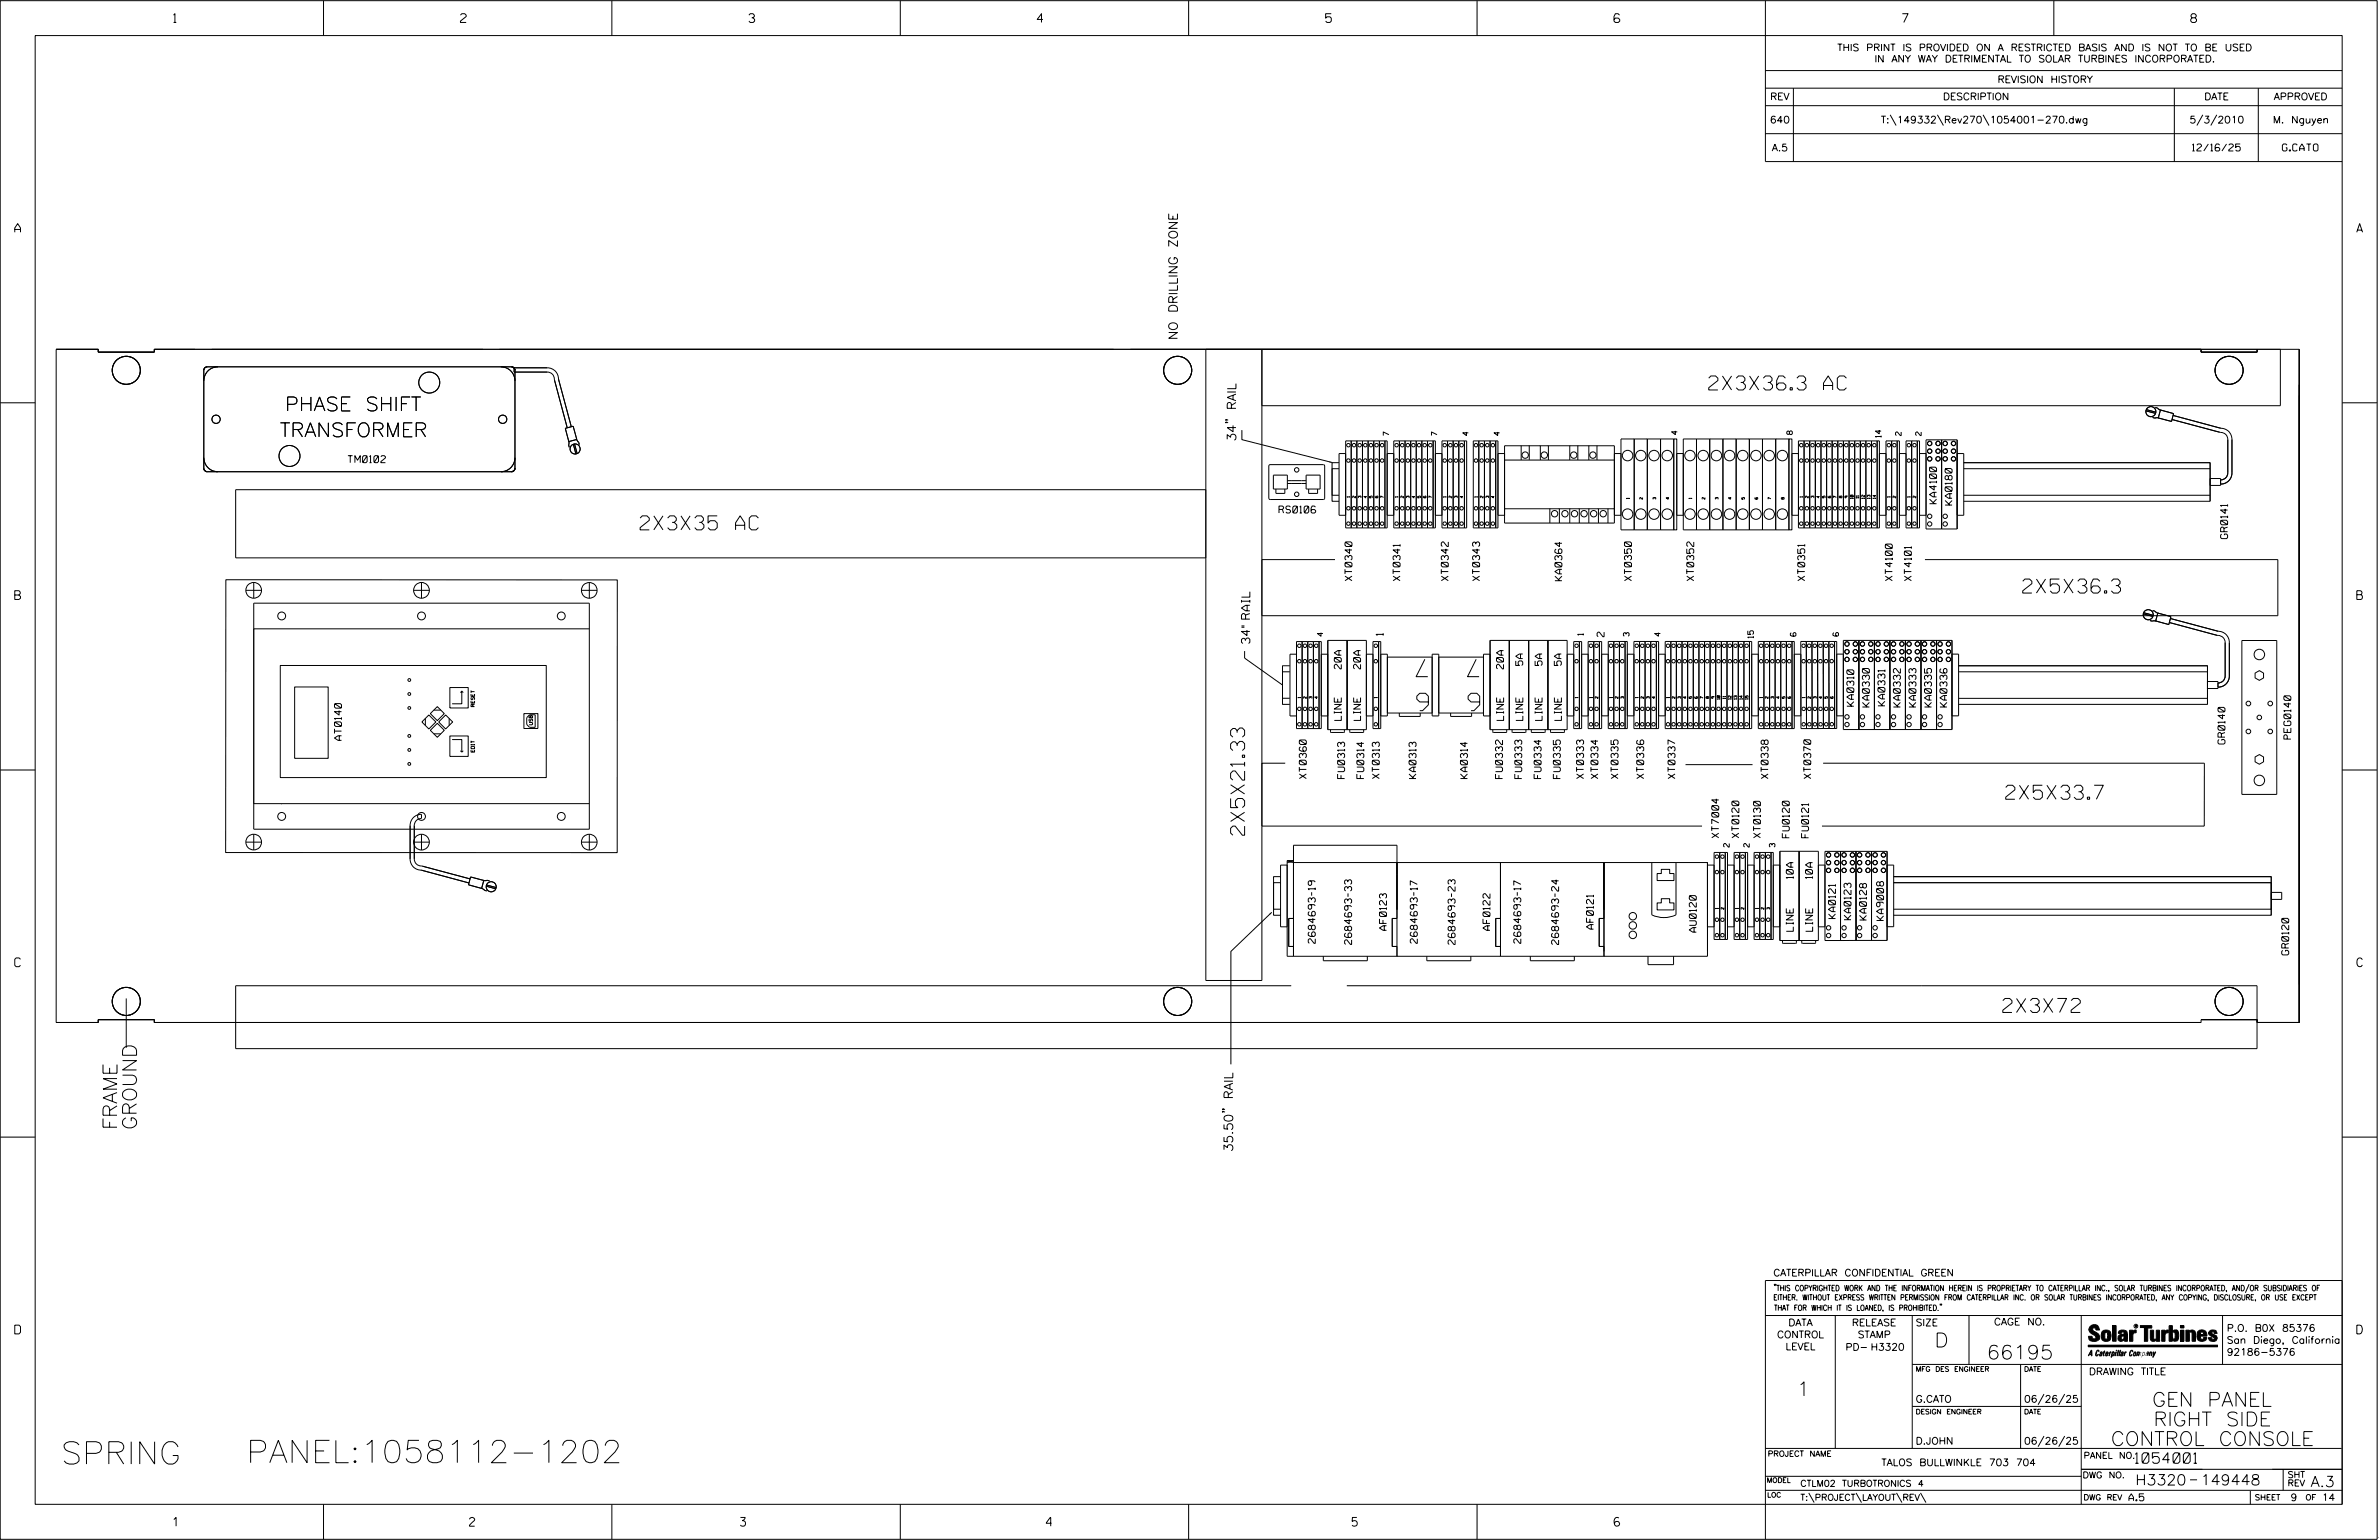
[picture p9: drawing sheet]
<svg xmlns="http://www.w3.org/2000/svg" width="864mm" height="559mm" viewBox="0 0 864 559" stroke-linecap="round" stroke-linejoin="round" font-family="sans-serif">
<defs><g id="words">
<g font-size="8.1">
<text x="22.1" y="531.2">SPRING</text>
<text x="89.4" y="530.8">PANEL:1058112-1202</text>
</g>
<g font-size="6.3">
<text x="518.3" y="239.2" transform="rotate(-180 518.3 239.2)">7</text>
<text x="536.9" y="239.2" transform="rotate(-180 536.9 239.2)">7</text>
<text x="518.5" y="251.6" transform="rotate(-180 518.5 251.6)">6</text>
<text x="537.2" y="251.6" transform="rotate(-180 537.2 251.6)">6</text>
</g>
<g font-size="5.1">
<text x="620.3" y="141.5">2X3X36.3 AC</text>
<text x="103.4" y="149.1">PHASE SHIFT</text>
<text x="101.6" y="158.5">TRANSFORMER</text>
<text x="232.4" y="192.3">2X3X35 AC</text>
<text x="734.3" y="215.2">2X5X36.3</text>
<text x="728.1" y="290">2X5X33.7</text>
<text x="451.8" y="303.1" transform="rotate(-90 451.8 303.1)">2X5X21.33</text>
<text x="727" y="367.4">2X3X72</text>
<text x="42.5" y="410" transform="rotate(-90 42.5 410)">FRAME</text>
<text x="49.6" y="410" transform="rotate(-90 49.6 410)">GROUND</text>
<text x="702.3" y="488.8">D</text>
<text x="721.2" y="493.2">66195</text>
<text x="652.2" y="506.5">1</text>
<text x="781.2" y="510.3">GEN PANEL</text>
<text x="781.7" y="517.4">RIGHT SIDE</text>
<text x="766.3" y="524.5">CONTROL CONSOLE</text>
</g>
<g font-size="3.8">
<text x="775.1" y="531">1054001</text>
<text x="775.2" y="538.9">H3320</text>
<text x="798.8" y="538.9">149448</text>
<text x="838.8" y="539.5">A.3</text>
</g>
<g font-size="3.2">
<text x="63" y="8.2">1</text>
<text x="167.2" y="8.2">2</text>
<text x="271.8" y="8.2">3</text>
<text x="376.5" y="8.2">4</text>
<text x="481.2" y="8.2">5</text>
<text x="690.6" y="8.2">7</text>
<text x="795.3" y="8.2">8</text>
<text x="5.4" y="84.3">A</text>
<text x="855.5" y="84.3">A</text>
<text x="427.4" y="123.4" transform="rotate(-90 427.4 123.4)">NO DRILLING ZONE</text>
<text x="448.7" y="160.1" transform="rotate(-90 448.7 160.1)">34&quot; RAIL</text>
<text x="5.4" y="217.5">B</text>
<text x="855.6" y="217.5">B</text>
<text x="5.4" y="350.8">C</text>
<text x="855.6" y="350.8">C</text>
<text x="447.5" y="418" transform="rotate(-90 447.5 418)">35.50&quot; RAIL</text>
<text x="5.4" y="484">D</text>
<text x="855.6" y="484">D</text>
<text x="62.8" y="553.8">1</text>
<text x="170.4" y="553.8">2</text>
<text x="268.8" y="553.8">3</text>
<text x="379.8" y="553.8">4</text>
<text x="490.8" y="553.8">5</text>
<text x="585.9" y="553.8">6</text>
</g>
<text font-size="3" x="453.7" y="233.5" transform="rotate(-90 453.7 233.5)">34&quot; RAIL</text>
<g font-size="2.5">
<text x="666.9" y="18.5">THIS PRINT IS PROVIDED ON A RESTRICTED BASIS AND IS NOT TO BE USED</text>
<text x="680.5" y="22.6">IN ANY WAY DETRIMENTAL TO SOLAR TURBINES INCORPORATED.</text>
<text x="725.1" y="30">REVISION HISTORY</text>
<text x="642.6" y="36.3">REV</text>
<text x="705.3" y="36.3">DESCRIPTION</text>
<text x="800.2" y="36.3">DATE</text>
<text x="825.4" y="36.3">APPROVED</text>
<text x="642.5" y="44.7">640</text>
<text x="682.8" y="44.7">T:\149332\Rev270\1054001-270.dwg</text>
<text x="794.8" y="44.7">5/3/2010</text>
<text x="825.1" y="44.7">M. Nguyen</text>
<text x="643.2" y="54.8">A.5</text>
<text x="795.9" y="54.8">12/16/25</text>
<text x="828.5" y="54.8">G.CATO</text>
<text x="126.3" y="167.9">TM0102</text>
<text x="703" y="182.8" transform="rotate(-90 703 182.8)">KA4100</text>
<text x="708.6" y="183.3" transform="rotate(-90 708.6 183.3)">KA0180</text>
<text x="464.3" y="186.2">RS0106</text>
<text x="808.6" y="195.4" transform="rotate(-90 808.6 195.4)">GR0141</text>
<text x="490.8" y="210.7" transform="rotate(-90 490.8 210.7)">XT0340</text>
<text x="508.3" y="210.7" transform="rotate(-90 508.3 210.7)">XT0341</text>
<text x="525.7" y="210.7" transform="rotate(-90 525.7 210.7)">XT0342</text>
<text x="537.1" y="210.7" transform="rotate(-90 537.1 210.7)">XT0343</text>
<text x="567" y="210.7" transform="rotate(-90 567 210.7)">KA0364</text>
<text x="592.2" y="210.7" transform="rotate(-90 592.2 210.7)">XT0350</text>
<text x="614.9" y="210.7" transform="rotate(-90 614.9 210.7)">XT0352</text>
<text x="655.2" y="210.7" transform="rotate(-90 655.2 210.7)">XT0351</text>
<text x="686.9" y="210.7" transform="rotate(-90 686.9 210.7)">XT4100</text>
<text x="693.8" y="210.7" transform="rotate(-90 693.8 210.7)">XT4101</text>
<text x="502.1" y="230.6" transform="rotate(-90 502.1 230.6)">1</text>
<text x="582.3" y="231" transform="rotate(-90 582.3 231)">2</text>
<text x="486.9" y="242.7" transform="rotate(-90 486.9 242.7)">20A</text>
<text x="493.9" y="242.7" transform="rotate(-90 493.9 242.7)">20A</text>
<text x="545.8" y="242.7" transform="rotate(-90 545.8 242.7)">20A</text>
<text x="552.8" y="241.5" transform="rotate(-90 552.8 241.5)">5A</text>
<text x="559.8" y="241.5" transform="rotate(-90 559.8 241.5)">5A</text>
<text x="566.8" y="241.5" transform="rotate(-90 566.8 241.5)">5A</text>
<text x="673" y="256.3" transform="rotate(-90 673 256.3)">KA0310</text>
<text x="678.6" y="256.5" transform="rotate(-90 678.6 256.5)">KA0330</text>
<text x="684.2" y="256.1" transform="rotate(-90 684.2 256.1)">KA0331</text>
<text x="689.9" y="256.5" transform="rotate(-90 689.9 256.5)">KA0332</text>
<text x="695.5" y="256.5" transform="rotate(-90 695.5 256.5)">KA0333</text>
<text x="701.1" y="256.5" transform="rotate(-90 701.1 256.5)">KA0335</text>
<text x="706.8" y="256.5" transform="rotate(-90 706.8 256.5)">KA0336</text>
<text x="486.9" y="261.4" transform="rotate(-90 486.9 261.4)">LINE</text>
<text x="493.9" y="261.4" transform="rotate(-90 493.9 261.4)">LINE</text>
<text x="545.8" y="261.4" transform="rotate(-90 545.8 261.4)">LINE</text>
<text x="552.8" y="261.4" transform="rotate(-90 552.8 261.4)">LINE</text>
<text x="559.8" y="261.4" transform="rotate(-90 559.8 261.4)">LINE</text>
<text x="566.8" y="261.4" transform="rotate(-90 566.8 261.4)">LINE</text>
<text x="124" y="268.6" transform="rotate(-90 124 268.6)">AT0140</text>
<text x="807.7" y="270" transform="rotate(-90 807.7 270)">GR0140</text>
<text x="831.6" y="268.2" transform="rotate(-90 831.6 268.2)">PEG0140</text>
<text x="474.2" y="282.5" transform="rotate(-90 474.2 282.5)">XT0360</text>
<text x="488.1" y="282.5" transform="rotate(-90 488.1 282.5)">FU0313</text>
<text x="495.1" y="282.5" transform="rotate(-90 495.1 282.5)">FU0314</text>
<text x="500.7" y="282.5" transform="rotate(-90 500.7 282.5)">XT0313</text>
<text x="514" y="282.5" transform="rotate(-90 514 282.5)">KA0313</text>
<text x="532.7" y="282.5" transform="rotate(-90 532.7 282.5)">KA0314</text>
<text x="545.4" y="282.5" transform="rotate(-90 545.4 282.5)">FU0332</text>
<text x="552.4" y="282.5" transform="rotate(-90 552.4 282.5)">FU0333</text>
<text x="559.4" y="282.5" transform="rotate(-90 559.4 282.5)">FU0334</text>
<text x="566.4" y="282.5" transform="rotate(-90 566.4 282.5)">FU0335</text>
<text x="574.8" y="282.5" transform="rotate(-90 574.8 282.5)">XT0333</text>
<text x="580.1" y="282.5" transform="rotate(-90 580.1 282.5)">XT0334</text>
<text x="587.4" y="282.5" transform="rotate(-90 587.4 282.5)">XT0335</text>
<text x="596.7" y="282.5" transform="rotate(-90 596.7 282.5)">XT0336</text>
<text x="608" y="282.5" transform="rotate(-90 608 282.5)">XT0337</text>
<text x="641.8" y="282.5" transform="rotate(-90 641.8 282.5)">XT0338</text>
<text x="657.4" y="282.5" transform="rotate(-90 657.4 282.5)">XT0370</text>
<text x="623.9" y="304" transform="rotate(-90 623.9 304)">XT7004</text>
<text x="631.2" y="304" transform="rotate(-90 631.2 304)">XT0120</text>
<text x="639.1" y="304" transform="rotate(-90 639.1 304)">XT0130</text>
<text x="649.5" y="304" transform="rotate(-90 649.5 304)">FU0120</text>
<text x="656.5" y="304" transform="rotate(-90 656.5 304)">FU0121</text>
<text x="651" y="318.8" transform="rotate(-90 651 318.8)">10A</text>
<text x="658" y="318.8" transform="rotate(-90 658 318.8)">10A</text>
<text x="666.3" y="333.3" transform="rotate(-90 666.3 333.3)">KA0121</text>
<text x="671.9" y="333.7" transform="rotate(-90 671.9 333.7)">KA0123</text>
<text x="677.6" y="333.8" transform="rotate(-90 677.6 333.8)">KA0128</text>
<text x="683.8" y="334" transform="rotate(-90 683.8 334)">KA9008</text>
<text x="503.3" y="337.6" transform="rotate(-90 503.3 337.6)">AF0123</text>
<text x="540.9" y="337.6" transform="rotate(-90 540.9 337.6)">AF0122</text>
<text x="578.5" y="337.1" transform="rotate(-90 578.5 337.1)">AF0121</text>
<text x="615.8" y="338.3" transform="rotate(-90 615.8 338.3)">AU0120</text>
<text x="651" y="337.9" transform="rotate(-90 651 337.9)">LINE</text>
<text x="658" y="337.9" transform="rotate(-90 658 337.9)">LINE</text>
<text x="477.4" y="342.3" transform="rotate(-90 477.4 342.3)">2684693-19</text>
<text x="490.6" y="342.7" transform="rotate(-90 490.6 342.7)">2684693-33</text>
<text x="514.5" y="342.3" transform="rotate(-90 514.5 342.3)">2684693-17</text>
<text x="528.2" y="342.7" transform="rotate(-90 528.2 342.7)">2684693-23</text>
<text x="552.1" y="342.3" transform="rotate(-90 552.1 342.3)">2684693-17</text>
<text x="565.8" y="342.7" transform="rotate(-90 565.8 342.7)">2684693-24</text>
<text x="830.8" y="346.5" transform="rotate(-90 830.8 346.5)">GR0120</text>
<text x="643.8" y="463">CATERPILLAR CONFIDENTIAL GREEN</text>
<text x="645.1" y="485.5">CONTROL</text>
<text x="649.2" y="481.1">DATA</text>
<text x="672.3" y="481.1">RELEASE</text>
<text x="674.4" y="485.5">STAMP</text>
<text x="695.4" y="481.1">SIZE</text>
<text x="723.8" y="480.8">CAGE NO.</text>
<text x="808.4" y="483.1">P.O. B0X 85376</text>
<text x="648.2" y="489.8">LEVEL</text>
<text x="669.9" y="490">PD- H3320</text>
<text x="808.4" y="487.5">San Diego, California</text>
<text x="808.4" y="491.8">92186-5376</text>
<text x="758.3" y="498.9">DRAWING TITLE</text>
<text x="695.4" y="508.9">G.CATO</text>
<text x="734.8" y="508.9">06/26/25</text>
<text x="695.4" y="524.1">D.JOHN</text>
<text x="734.8" y="524.1">06/26/25</text>
<text x="683" y="531.9">TALOS BULLWINKLE 703 704</text>
<text x="772.8" y="544.6">A.5</text>
<text x="831.5" y="544.6">9</text>
<text x="842.9" y="544.6">14</text>
</g>
<g font-size="2.3">
<text x="756.4" y="529.2">PANEL NO.</text>
<text x="653.5" y="539.4">CTLM02 TURBOTRONICS 4</text>
<text x="756" y="536.3">DWG NO.</text>
<text x="830.4" y="539.3">REV</text>
<text x="830.4" y="536.2">SHT</text>
<text x="653.5" y="544.5">T:\PROJECT\LAYOUT\REV\</text>
</g>
<g font-size="2">
<text x="504.2" y="158.1" transform="rotate(-90 504.2 158.1)">7</text>
<text x="521.7" y="158.1" transform="rotate(-90 521.7 158.1)">7</text>
<text x="533" y="158.1" transform="rotate(-90 533 158.1)">4</text>
<text x="544.4" y="158.1" transform="rotate(-90 544.4 158.1)">4</text>
<text x="608.8" y="157.7" transform="rotate(-90 608.8 157.7)">4</text>
<text x="650.6" y="157.7" transform="rotate(-90 650.6 157.7)">8</text>
<text x="682.9" y="158.7" transform="rotate(-90 682.9 158.7)">14</text>
<text x="690.1" y="158.1" transform="rotate(-90 690.1 158.1)">2</text>
<text x="697.4" y="158.1" transform="rotate(-90 697.4 158.1)">2</text>
<text x="480.2" y="230.9" transform="rotate(-90 480.2 230.9)">4</text>
<text x="574.8" y="230.5" transform="rotate(-90 574.8 230.5)">1</text>
<text x="591.3" y="230.9" transform="rotate(-90 591.3 230.9)">3</text>
<text x="602.7" y="230.9" transform="rotate(-90 602.7 230.9)">4</text>
<text x="636.5" y="231.5" transform="rotate(-90 636.5 231.5)">15</text>
<text x="651.9" y="230.9" transform="rotate(-90 651.9 230.9)">6</text>
<text x="667.4" y="230.8" transform="rotate(-90 667.4 230.8)">6</text>
<text x="627.7" y="307.4" transform="rotate(-90 627.7 307.4)">2</text>
<text x="635" y="307.4" transform="rotate(-90 635 307.4)">2</text>
<text x="644.3" y="307.4" transform="rotate(-90 644.3 307.4)">3</text>
<text x="643.8" y="468.4">&quot;THIS COPYRIGHTED WORK AND THE INFORMATION HEREIN IS PROPRIETARY TO CATERPILLAR INC., SOLAR TURBINES INCORPORATED, AND/OR SUBSIDIARIES OF</text>
<text x="643.8" y="471.8">EITHER. WITHOUT EXPRESS WRITTEN PERMISSION FROM CATERPILLAR INC. OR SOLAR TURBINES INCORPORATED, ANY COPYING, DISCLOSURE, OR USE EXCEPT</text>
<text x="644" y="475.6">THAT FOR WHICH IT IS LOANED, IS PROHIBITED.&quot;</text>
<text x="641.7" y="528.5">PROJECT NAME</text>
<text x="756.3" y="544.3">DWG REV</text>
<text x="818.5" y="544.3">SHEET</text>
<text x="836.9" y="544.3">OF</text>
</g>
<g font-size="1.8">
<text x="695.4" y="497.6">MFG DES ENGINEER</text>
<text x="734.8" y="497.6">DATE</text>
<text x="695.4" y="513.1">DESIGN ENGINEER</text>
<text x="734.8" y="513.1">DATE</text>
<text x="641.3" y="538">MODEL</text>
<text x="641.5" y="543.3">LOC</text>
</g>
<g font-size="1.3">
<text x="172.3" y="256.4" transform="rotate(-90 172.3 256.4)">RESET</text>
<text x="193.3" y="263" transform="rotate(-90 193.3 263)">USB</text>
<text x="172.3" y="272.9" transform="rotate(-90 172.3 272.9)">EDIT</text>
</g>
<g font-size="1">
<text x="490" y="180.5" transform="rotate(-90 490 180.5)">1</text>
<text x="492" y="180.6" transform="rotate(-90 492 180.6)">2</text>
<text x="494.1" y="180.6" transform="rotate(-90 494.1 180.6)">3</text>
<text x="496.1" y="180.6" transform="rotate(-90 496.1 180.6)">4</text>
<text x="498.2" y="180.6" transform="rotate(-90 498.2 180.6)">5</text>
<text x="502.2" y="180.6" transform="rotate(-90 502.2 180.6)">7</text>
<text x="507.5" y="180.5" transform="rotate(-90 507.5 180.5)">1</text>
<text x="509.5" y="180.6" transform="rotate(-90 509.5 180.6)">2</text>
<text x="511.6" y="180.6" transform="rotate(-90 511.6 180.6)">3</text>
<text x="513.6" y="180.6" transform="rotate(-90 513.6 180.6)">4</text>
<text x="515.6" y="180.6" transform="rotate(-90 515.6 180.6)">5</text>
<text x="517.7" y="180.6" transform="rotate(-90 517.7 180.6)">6</text>
<text x="519.7" y="180.6" transform="rotate(-90 519.7 180.6)">7</text>
<text x="525" y="180.5" transform="rotate(-90 525 180.5)">1</text>
<text x="527" y="180.6" transform="rotate(-90 527 180.6)">2</text>
<text x="529" y="180.6" transform="rotate(-90 529 180.6)">3</text>
<text x="531.1" y="180.6" transform="rotate(-90 531.1 180.6)">4</text>
<text x="536.3" y="180.5" transform="rotate(-90 536.3 180.5)">1</text>
<text x="538.4" y="180.6" transform="rotate(-90 538.4 180.6)">2</text>
<text x="540.4" y="180.6" transform="rotate(-90 540.4 180.6)">3</text>
<text x="542.4" y="180.6" transform="rotate(-90 542.4 180.6)">4</text>
<text x="591.5" y="181" transform="rotate(-90 591.5 181)">1</text>
<text x="596.3" y="181.2" transform="rotate(-90 596.3 181.2)">2</text>
<text x="601.1" y="181.2" transform="rotate(-90 601.1 181.2)">3</text>
<text x="605.8" y="181.2" transform="rotate(-90 605.8 181.2)">4</text>
<text x="614.1" y="181" transform="rotate(-90 614.1 181)">1</text>
<text x="618.9" y="181.2" transform="rotate(-90 618.9 181.2)">2</text>
<text x="623.7" y="181.2" transform="rotate(-90 623.7 181.2)">3</text>
<text x="628.5" y="181.2" transform="rotate(-90 628.5 181.2)">4</text>
<text x="633.3" y="181.2" transform="rotate(-90 633.3 181.2)">5</text>
<text x="642.9" y="181.2" transform="rotate(-90 642.9 181.2)">7</text>
<text x="647.6" y="181.2" transform="rotate(-90 647.6 181.2)">8</text>
<text x="654.4" y="180.5" transform="rotate(-90 654.4 180.5)">1</text>
<text x="656.4" y="180.6" transform="rotate(-90 656.4 180.6)">2</text>
<text x="658.5" y="180.6" transform="rotate(-90 658.5 180.6)">3</text>
<text x="660.5" y="180.6" transform="rotate(-90 660.5 180.6)">4</text>
<text x="662.6" y="180.6" transform="rotate(-90 662.6 180.6)">5</text>
<text x="664.6" y="180.6" transform="rotate(-90 664.6 180.6)">6</text>
<text x="666.6" y="180.6" transform="rotate(-90 666.6 180.6)">7</text>
<text x="668.7" y="180.6" transform="rotate(-90 668.7 180.6)">8</text>
<text x="670.7" y="180.6" transform="rotate(-90 670.7 180.6)">9</text>
<text x="672.8" y="181" transform="rotate(-90 672.8 181)">10</text>
<text x="674.8" y="180.8" transform="rotate(-90 674.8 180.8)">11</text>
<text x="676.8" y="181" transform="rotate(-90 676.8 181)">12</text>
<text x="678.9" y="181" transform="rotate(-90 678.9 181)">13</text>
<text x="680.9" y="181" transform="rotate(-90 680.9 181)">14</text>
<text x="686.2" y="180.5" transform="rotate(-90 686.2 180.5)">1</text>
<text x="688.2" y="180.6" transform="rotate(-90 688.2 180.6)">2</text>
<text x="693.4" y="180.5" transform="rotate(-90 693.4 180.5)">1</text>
<text x="695.5" y="180.6" transform="rotate(-90 695.5 180.6)">2</text>
<text x="472.2" y="253.3" transform="rotate(-90 472.2 253.3)">1</text>
<text x="474.2" y="253.4" transform="rotate(-90 474.2 253.4)">2</text>
<text x="476.3" y="253.4" transform="rotate(-90 476.3 253.4)">3</text>
<text x="478.3" y="253.4" transform="rotate(-90 478.3 253.4)">4</text>
<text x="499.9" y="253.3" transform="rotate(-90 499.9 253.3)">1</text>
<text x="572.8" y="253.3" transform="rotate(-90 572.8 253.3)">1</text>
<text x="578" y="253.3" transform="rotate(-90 578 253.3)">1</text>
<text x="580.1" y="253.4" transform="rotate(-90 580.1 253.4)">2</text>
<text x="585.3" y="253.3" transform="rotate(-90 585.3 253.3)">1</text>
<text x="587.4" y="253.4" transform="rotate(-90 587.4 253.4)">2</text>
<text x="589.4" y="253.4" transform="rotate(-90 589.4 253.4)">3</text>
<text x="594.6" y="253.3" transform="rotate(-90 594.6 253.3)">1</text>
<text x="596.7" y="253.4" transform="rotate(-90 596.7 253.4)">2</text>
<text x="598.7" y="253.4" transform="rotate(-90 598.7 253.4)">3</text>
<text x="600.8" y="253.4" transform="rotate(-90 600.8 253.4)">4</text>
<text x="606" y="253.3" transform="rotate(-90 606 253.3)">1</text>
<text x="608" y="253.4" transform="rotate(-90 608 253.4)">2</text>
<text x="610.1" y="253.4" transform="rotate(-90 610.1 253.4)">3</text>
<text x="612.1" y="253.4" transform="rotate(-90 612.1 253.4)">4</text>
<text x="614.2" y="253.4" transform="rotate(-90 614.2 253.4)">5</text>
<text x="618.2" y="253.4" transform="rotate(-90 618.2 253.4)">7</text>
<text x="620.3" y="253.4" transform="rotate(-90 620.3 253.4)">8</text>
<text x="622.3" y="253.4" transform="rotate(-90 622.3 253.4)">9</text>
<text x="624.4" y="253.8" transform="rotate(-90 624.4 253.8)">10</text>
<text x="626.4" y="253.6" transform="rotate(-90 626.4 253.6)">11</text>
<text x="628.4" y="253.8" transform="rotate(-90 628.4 253.8)">12</text>
<text x="630.5" y="253.8" transform="rotate(-90 630.5 253.8)">13</text>
<text x="632.5" y="253.8" transform="rotate(-90 632.5 253.8)">14</text>
<text x="634.6" y="253.8" transform="rotate(-90 634.6 253.8)">15</text>
<text x="639.8" y="253.3" transform="rotate(-90 639.8 253.3)">1</text>
<text x="641.8" y="253.4" transform="rotate(-90 641.8 253.4)">2</text>
<text x="643.9" y="253.4" transform="rotate(-90 643.9 253.4)">3</text>
<text x="645.9" y="253.4" transform="rotate(-90 645.9 253.4)">4</text>
<text x="648" y="253.4" transform="rotate(-90 648 253.4)">5</text>
<text x="650" y="253.4" transform="rotate(-90 650 253.4)">6</text>
<text x="655.3" y="253.3" transform="rotate(-90 655.3 253.3)">1</text>
<text x="657.3" y="253.4" transform="rotate(-90 657.3 253.4)">2</text>
<text x="659.3" y="253.4" transform="rotate(-90 659.3 253.4)">3</text>
<text x="661.4" y="253.4" transform="rotate(-90 661.4 253.4)">4</text>
<text x="663.4" y="253.4" transform="rotate(-90 663.4 253.4)">5</text>
<text x="665.5" y="253.4" transform="rotate(-90 665.5 253.4)">6</text>
<text x="623.7" y="329.8" transform="rotate(-90 623.7 329.8)">1</text>
<text x="625.8" y="330" transform="rotate(-90 625.8 330)">2</text>
<text x="631" y="329.8" transform="rotate(-90 631 329.8)">1</text>
<text x="633.1" y="330" transform="rotate(-90 633.1 330)">2</text>
<text x="638.3" y="329.8" transform="rotate(-90 638.3 329.8)">1</text>
<text x="640.3" y="330" transform="rotate(-90 640.3 330)">2</text>
<text x="642.4" y="330" transform="rotate(-90 642.4 330)">3</text>
</g>
<text font-size=".9" x="775.1" y="481.7">R</text>
</g></defs>
<g fill="none" stroke="#000" stroke-width=".36">
<path d="M.1 .2h862.8v558.4h-862.8zM12.8 12.9h837.4v533h-837.4zM117.4 .2v12.7M222.1 .2v12.7M326.8 .2v12.7M431.5 .2v12.7M536.2 .2v12.7M587.9 5.5l-.5-.5h-1l-.5 1v1.7l.5 .4h1l.6-.4v-.6l-.6-.5h-1l-.5 .5M640.9 .2v58.4h209.3M745.6 .2v12.7M640.9 25.6h209.3M640.9 32h209.3"/>
<path d="M640.9 38.3h209.3M651 32v26.6M789.3 32v26.6M819.8 32v26.6M640.9 48.5h209.3M686.2 41.7l2.1 3.8M703.3 41.7l2.2 3.8M719.9 41.7l2.1 3.8M799.6 41.7l-2.1 3.8M804.7 41.7l-2.2 3.8M20.4 126.8h15.3v1h20.3v-1h778.6v244.2h-15.2v-1h-20.4v1h-743v-1h-20.3v1h-15.3zM74.4 133.5l.8-.4h110.8l.7 .6 .2 .7v35.5a1.33 1.33 0 0 1-1.2 1.3h-110.5a1.33 1.33 0 0 1-1.2-1.3v-35.5z"/>
<path d="M79.1 133.1a5.1 5.1 0 0 0-5.1 5.1M181.9 133.1a5.1 5.1 0 0 1 5 5.1M437.7 126.8v229h20.4v-229M799 126.8v1h20.4v-1M827.8 126.8v20.4h-369.7M.1 146.2h12.7M205.2 155.4l2.9-.7 1.3 4.8-2.9 .7zM207.4 154.9l-4.7-17.4a4 4 0 0 0-4-4h-12.2v1.5h12.2a2.67 2.67 0 0 1 2.6 2.9l4.6 17.4M209.3 159.3l1 2M445 153.2v.3v-.3l.8 .3M445 152.3v.2v-.2l.8 .2M450.8 156.1v3.4l32.8 8.3"/>
<path d="M488.5 160h15.1v31.6h-15.1zM490.5 160v31.6M492.5 160v31.6M494.6 160v31.6M496.6 160v31.6M498.7 160v31.6M500.7 160v31.6M502.7 160v31.6M506 160h15.1v31.6h-15.1zM508 160v31.6M510 160v31.6M512.1 160v31.6"/>
<path d="M514.1 160v31.6M516.1 160v31.6M518.2 160v31.6M520.2 160v31.6M523.5 160h8.9v31.6h-8.9zM525.5 160v31.6M527.5 160v31.6M529.6 160v31.6M531.6 160v31.6M534.8 160h9v31.6h-9zM536.8 160v31.6M538.9 160v31.6"/>
<path d="M540.9 160v31.6M543 160v31.6M588.4 159.3h19.2v33h-19.2zM593.2 159.3v33M598 159.3v33M602.8 159.3v33M607.6 159.3h1.1v33h-1.1zM611 159.3h38.4v33h-38.4zM615.8 159.3v33M620.6 159.3v33M625.4 159.3v33M630.2 159.3v33"/>
<path d="M635 159.3v33M639.8 159.3v33M644.6 159.3v33M649.4 159.3h1.1v33h-1.1zM652.9 160h29.3v31.6h-29.3zM654.9 160v31.6M656.9 160v31.6M659 160v31.6M661 160v31.6M663.1 160v31.6M665.1 160v31.6M667.1 160v31.6"/>
<path d="M669.2 160v31.6M671.2 160v31.6M673.3 160v31.6M675.3 160v31.6M677.3 160v31.6M679.4 160v31.6M681.4 160v31.6M684.6 160h4.9v31.6h-4.9zM686.7 160v31.6M688.7 160v31.6M691.9 160h4.9v31.6h-4.9zM693.9 160v31.6"/>
<path d="M696 160v31.6M699.2 159.6h11.3v32.3h-11.3zM704.8 159.6v32.3M779 149.1l3.5 .9M779.1 148.6l3.5 1M781.4 151.5l2.3 .2M782.4 147.8l2 1M784.3 148.8l4.7 1.3-.7 2.8-4.8-1.2zM788.5 152.2l17.3 4.6a2.67 2.67 0 0 1 2.9 2.7v12.1a2.53 2.53 0 0 1-2.6 2.5M788.8 150.7l17.4 4.7a4 4 0 0 1 4 4.1v12.1a4 4 0 0 1-4.1 4M850.2 146.2h12.7M74 166.1a5.1 5.1 0 0 0 5.1 5.1"/>
<path d="M186.9 166.1a5.1 5.1 0 0 1-5 5.1M206.4 160.1l.3 2.2M208.1 161.2l1 3.5M208.6 161.1l.9 3.5M437.7 177.7h-352.2v24.7h352.2M461 168.6h19.3M461.1 168.6l-.5 .5v11.7l.2 .4 19.6 .1 .5-.5v-11.7l-.5-.5M462.2 172.4h5.1v5h-5.1zM463.2 177.4v1.6h3.2v-1.6M467.3 174.4h6.8M467.3 175.4h6.8M474.1 172.4h5.1v5h-5.1z"/>
<path d="M475.1 177.4v1.6h3.2v-1.6M486.1 167.9h-2.5v14h2.5M486.1 170.1h-2.5v9.6h2.5M488.5 164.6h-2.4v22.4h2.4M499.4 180l-.2 .5 .3 .2h.5l.2-.5h-.5l.2 .5M503.6 164.6h2.4M521.1 164.6h2.4M543.8 164.6h2.4M546.2 161.7h39.8v28.1h-39.8zM546.2 166.9h39.8M552.2 161.7v5.2M555.1 161.7v5.2"/>
<path d="M559.2 161.7v5.2M562.1 161.7v5.2M569.8 161.7v5.2M572.8 161.7v5.2M576.8 161.7v5.2M579.7 161.7v5.2M586 164.6h2.4M611 164.6h-2.3v22.4h2.3M652.9 164.6h-2.4v22.4h2.4M682.2 164.6h2.4M689.5 164.6h2.4M696.8 164.6h2.4"/>
<path d="M710.5 164.6h2.4v22.4h-2.4M712.9 167.9h89.4v14v-14zM712.9 170.1h89.4M712.9 179.7h89.4M802.3 173.6h3.8v2.5h-3.8M503.6 187h2.4M521.1 187h2.4M543.8 187h2.4M546.2 184.6h39.8M562.6 184.6v5.2M566.1 184.6v5.2M569.8 184.6v5.2"/>
<path d="M573.3 184.6v5.2M576.8 184.6v5.2M580.2 184.6v5.2M583.7 184.6v5.2M586 187h2.4M637.2 180.5l-.2 .5 .4 .2h.5l.2-.5h-.6l.2 .5M682.2 187h2.4M689.5 187h2.4M696.8 187h2.4M712.9 181.9h89.4M82 210.4h142.1l-.1 99h-142.1zM89.3 214.2h5.6"/>
<path d="M92.1 211.3v5.8M92.1 218.9h121.8v82h-121.8zM150.1 214.2h5.8M153 211.3v5.8M211.1 214.2h5.6M213.9 211.4v5.7M458.1 203.1h26.5M698.8 203.1h128.1v20.3h-368.8M92.1 228.2h121.8M451.8 236.3v2.5l13.8 9.8M470.6 232.8h9v31.6h-9zM470.6 237.4h-2.3v22.4h2.3"/>
<path d="M472.7 232.8v31.6M474.7 232.8v31.6M476.8 232.8v31.6M478.8 232.8v31.6M479.6 237.4h2.4M482 232.4h14v32.4h-14zM489 232.4v32.4M496 237.4h2.4M498.4 232.8h2.8v31.6h-2.8zM500.5 232.8v31.6M501.2 237.4h2.4v22.4h-2.4M503.6 238.4h16.3"/>
<path d="M519.9 237.4h2.4v22.4h-2.4zM522.3 238.4h16.2M540.9 237.4h-2.4v22.4h2.4M540.9 232.4h28v32.4h-28zM547.9 232.4v32.4M554.9 232.4v32.4M561.9 232.4v32.4M568.9 237.4h2.4M571.3 232.8h2.8v31.6h-2.8zM573.3 232.8v31.6M574.1 237.4h2.4M576.5 232.8h4.9v31.6h-4.9z"/>
<path d="M578.6 232.8v31.6M580.6 232.8v31.6M581.4 237.4h2.4M583.8 232.8h6.9v31.6h-6.9zM585.8 232.8v31.6M587.9 232.8v31.6M589.9 232.8v31.6M590.7 237.4h2.4M593.1 232.8h9v31.6h-9zM595.2 232.8v31.6M597.2 232.8v31.6M599.2 232.8v31.6"/>
<path d="M601.3 232.8v31.6M602.1 237.4h2.4M604.5 232.8h31.4v31.6h-31.4zM606.5 232.8v31.6M608.5 232.8v31.6M610.6 232.8v31.6M612.6 232.8v31.6M614.7 232.8v31.6M616.7 232.8v31.6M618.8 232.8v31.6M620.8 232.8v31.6M622.8 232.8v31.6"/>
<path d="M624.9 232.8v31.6M626.9 232.8v31.6M629 232.8v31.6M631 232.8v31.6M633.1 232.8v31.6M635.1 232.8v31.6M635.9 237.4h2.4M638.3 232.8h13v31.6h-13zM640.3 232.8v31.6M642.4 232.8v31.6M644.4 232.8v31.6M646.4 232.8v31.6"/>
<path d="M648.5 232.8v31.6M650.5 232.8v31.6M651.3 237.4h2.4v22.4h-2.4M655.7 232.8l.1 31.6M657.8 232.8v31.6M659.8 232.8l.1 31.6M661.8 232.8l.1 31.5M663.9 232.8l.1 31.5M666.7 237.3h2.4M669.1 232.4h39.5v32.3h-39.5zM674.8 232.4v32.3M680.4 232.4v32.3"/>
<path d="M686 232.4v32.3M691.7 232.4v32.3M697.3 232.4v32.3M703 232.4v32.3M708.6 237.3h2.4v22.5h-2.4M778.1 222.7l3.4 1M778.2 222.3l3.4 1M780.5 225.2l2.2 .2M781.4 221.5l2.1 1M783.3 222.5l4.8 1.2-.8 2.9-4.8-1.3zM787.5 225.9l17.3 4.6a2.69 2.69 0 0 1 3 2.6v12.2a2.53 2.53 0 0 1-2.7 2.5M787.9 224.4l17.3 4.7a4 4 0 0 1 4.1 4v12.2a4 4 0 0 1-4.2 4"/>
<path d="M813.8 232.4h12.7v55.9h-12.7zM101.7 241.5h96.6v40.7h-96.6zM107 249.3h12.1v25.9h-12.1zM155.7 259.4l2.5 2.6-2.5 2.5-2.6-2.5zM157.5 257.7h2.5M158.7 256.4l2.6 2.5-2.6 2.6-2.5-2.6zM161.8 259.4l2.5 2.6-2.5 2.5-2.6-2.5zM163.3 249.5h6.7v7.4h-6.7zM167.1 251.3l.5-.5v4.6h-3.5M167.6 250.8l.6 .5M190.2 258.9h5.1v5.4h-5.1zM468.2 241.6h-2.6v14h2.6"/>
<path d="M468.2 243.8h-2.6v9.6h2.6M479.6 259.8h2.4M496 259.8h2.4M503.6 258.7h16.3M508 258.7v1.3h7.5v-1.3M522.3 258.7h16.2M526.6 258.7v1.3h7.6v-1.3M568.9 259.8h2.4M574.1 259.8h2.4M581.4 259.8h2.4M590.7 259.8h2.4M602.1 259.8h2.4"/>
<path d="M615.4 252.8l-.2 .5 .3 .1h.6l.1-.5h-.5l.1 .5M635.9 259.8h2.4M666.8 259.8h2.3M711 241.6h90.3v14v-14zM711 243.8h90.3M711 253.4h90.3M711 255.6h90.3M801.3 247.3h3.8v2.5h-3.8M818.6 244.2l1.6-.9 1.5 .9v1.8l-1.5 .9-1.6-.9zM.1 279.4h12.7M154.4 260.7v2.5M157.5 266.3h2.5"/>
<path d="M158.7 262.5l2.6 2.5-2.6 2.5-2.5-2.5zM163.1 260.7v2.5M163.3 267.1h6.7v7.4h-6.7zM164.1 268.4h3.5v4.5M167.1 272.4l.5 .5M168.2 272.4l-.6 .5M191.2 260.4l1-1h2.1v4.5h-2.1l-1-1zM466.5 276.9h-8.4v22.9h159.8M483 264.8l.2 1h4.6l.2-1M490 264.8l.2 1h4.6l.2-1M541.9 264.8l.2 1h4.6l.2-1M548.9 264.8l.2 1h4.6l.2-1"/>
<path d="M555.9 264.8l.2 1h4.6l.2-1M562.9 264.8l.2 1h4.6l.2-1M611.9 277.5h24.3M654.8 268.9l.4-.5h1.7l.4 .5v.8l-.4 .4h-1.7l-.4-.4zM654.8 268.4l2.5 1.7M661.8 276.9h138.4v22.9h-138.8M661.9 264.3l-2 .1M661.9 264.3h4.8v-31.5h-13l.1 31.6h6.1M666 264.3l-.1-31.5 .1 31.5M818.6 274.7l1.6-.9 1.5 .9v1.7l-1.5 .9-1.6-.9zM850.2 279.4h12.7M92.1 291.6h121.8"/>
<path d="M152.9 297a2.53 2.53 0 0 0-2.5 2.5v12.2a2.67 2.67 0 0 0 2.9 2.6l17.3 4.6M153 297v-1.5a4 4 0 0 0-4.1 4v12.2a4 4 0 0 0 4 4l17.4 4.7M89.3 305.6h5.6M92.1 302.7v5.7M150.1 305.6h5.8M153 302.7v5.7M170.8 318.2l4.8 1.3-.8 2.9-4.7-1.3zM175.4 319.4l2.3 .3M211.1 305.6h5.6M213.9 302.7v5.7M464.9 318.1h-2.6v14h2.6M467.3 313.9h-2.4v22.4h2.4"/>
<path d="M467.3 312.3v34.7h152.5v-34h-150.3M467.3 312.3h2.2l-2.2 .5h2.2zM544.7 313v34M582.3 313v34M599.6 313v19a10.3 10.3 0 0 0 8.8 0v-19M603.1 315.5h3v1.5h1.6v2.5h-6.1v-2.5h1.5zM619.8 313.9h2.4M622.2 309.3h4.9v31.6h-4.9zM624.3 309.3v31.6M626.3 309.3v31.6M627.1 313.9h2.4M629.5 309.3h4.9v31.6h-4.9z"/>
<path d="M631.5 309.3v31.6M633.6 309.3v31.6M634.4 313.9h2.4M636.8 309.3h6.9v31.6h-6.9zM638.8 309.3v31.6M640.9 309.3v31.6M642.9 309.3v31.6M643.7 313.9h2.4M646.1 308.9h14v32.4h-14zM653.1 308.9v32.4M660.1 313.9h2.4M668.1 308.9v32.4"/>
<path d="M673.7 308.9l.1 32.3M679.4 308.9v32.3M685 313.9h2.4v22.4h-2.4M174.7 322.3l2 1M176.5 321.6l3.5 .9M176.6 321.1l3.5 1M461.6 331l-14.8 14.2v41M464.9 320.3h-2.6v9.6h2.6M469.5 333.3h-1.7v10.1h1.7M507.1 333.3h-1.7v10.1h1.7M544.7 333.3h-1.7v10.1h1.7M582.3 333.3h-1.8v10.1h1.8"/>
<path d="M603.1 326.1h3v1.5h1.6v2.6h-6.1v-2.6h1.5zM619.8 336.3h2.4M627.1 336.3h2.4M634.4 336.3h2.4M643.7 336.3h2.4M660.1 336.3h2.4M666.3 321.3h-2.5l.3 .4M666.3 320.9v.8M669.8 322.1l-.4-.4v-.8l.4-.4h.4l.4 .4 .5-.4h.4l.4 .4v.8l-.4 .4M670.6 320.9v.4M676.2 321l-.8-.4-.4 .5v.6l.9 .4 .3-.3v-.8l.5-.4h.5l.3 .4v.8l-.3 .4h-.5l-.5-.4M687.4 332.1h137.1v-14h-137.1h137.1v14"/>
<path d="M824.5 320.3h-137.1h137.1v9.6h-137.1M824.5 323.8h3.8v2.6h-3.8M468.7 357.7h-383.2v22.8h733.8v-22.8h-330.4M480.4 347v1.6h16v-1.6M507.1 347v-40.3h-37.6v40.3M517.9 347v1.6h16v-1.6M555.5 347v1.6h16v-1.6M598.2 347v3h9.3v-3M647.1 341.3l.2 1h4.6l.2-1M654 341.3l.3 1h4.6l.2-1M673.8 341.2l-5.7 .1M673.8 341.2h11.2v-32.3h-22.5v32.4h5.6"/>
<path d="M45.8 362.3v17.9M834.6 371h.1M.1 412.6h12.7M443.9 403.3v.3v-.3l.7 .3M443.9 402.4v.3v-.3l.7 .3M850.2 412.6h12.7M640.9 477.3h209.3M644.2 466.1l-.1 .4M644.7 466.1l-.2 .4M666.2 477.3v48.3M694.2 477.3v48.3M704.4 473.3l-.1 .4"/>
<path d="M704.8 473.3l-.1 .4M714.8 477.3v17.8M755.5 477.3v68.6M806.8 477.3v17.8M816.5 466l-1.4 3.1M850.2 464.6h-209.3v94M850.2 464.8v81.1M694.2 495.1h156M733.5 495.1v30.5M758.6 481.4a2.02 2.02 0 0 1 3.1-.1l.5 1.3h-1.3l-.2-.6-.4-.2-.6 .1-.1 .4 .4 .7a2.46 2.46 0 0 1 2.2 2.9 2.83 2.83 0 0 1-3.8 .3l-.3-1.3h1.3l.2 .7 .6 .3 .5-.2 .2-.5-.4-.6-1.9-1.2-.4-.9zM759.2 491.3h-.7l.7-1.2v1.9h.2l-.1-2.1-1.3 2.1 .5-.5h.7M761.3 490l.3-.2 .4 .3-.1 .3-.3-.4-.4 .3-.3 1.6h.4l.4-.5-.3 .6-.4 .1-.3-.4z"/>
<path d="M762.6 490.6l.5-.1-.1 1.4h-.9a.74 .74 0 0 1 .9-.8l-.3 .7-.5 .1 .2-.5 .6-.2v-.5l-.7 .2zM763 483.2a2.17 2.17 0 0 1 3.1 0l.3 1.4-.3 1.5a2.17 2.17 0 0 1-3.1 0l-.3-1.5zM763.6 490.5l.4-.4 .2 .6h-.3l-.3 .9 .2 .4-.3-.1zM764.1 483.7l.5-.4 .4 .3v2.2l-.4 .2-.5-.2zM764.6 491.1l.6 .2v-.7l-.4-.1-.4 .6-.1 .8h.6M764.6 491.1l-.1 .8h.4M764.6 482.6v.8M764.8 490.7l.4 .1v.3h-.6zM765 491.5l-.1 .4zM766 490.5l-.5 1.5zM766 490.8l.4-.3-.4 .4M766.9 481h1.3v5.7h-1.3z"/>
<path d="M767 490.8l.5 .1-.3 .8-.4 .2zM767.3 490.5h-.5l-.5 2M767.3 490.5a.8 .8 0 0 1 .2 1 .8 .8 0 0 1-.9 .4l-.1 .6M767.3 490.5l-.1 .2M768.1 490.5l-.4 1.5zM768.2 489.9h.3l-.1 .2h-.2zM769 489.9l-.5 2.1zM769.7 489.9l-.6 2.1zM770.1 491.4l.5-.3-.5 .8zM770.4 491.9h.1M770.6 491.1l.1-.4-.7 .2 .1-.3 .6-.1 .2 .3-.5 1.1M770.6 491.1a.74 .74 0 0 0-.8 .8h.6"/>
<path d="M771 484.8h-.7l-.3 .6 .4 .7 .5-.3 .1-2.4h-.8l-.1 .4h-1.2a1.71 1.71 0 0 1 1.8-1.3 1.71 1.71 0 0 1 1.6 1.4v2.8h-1.1l-.1-.6M771 484.2l-1.5 .1a1.41 1.41 0 0 0 0 2.4l.5 .1 1.1-.7M771.2 486.1h-.1M771.4 490.5l.1 .3 .4-.3-.9 1.5zM771.5 490.8h.1M773 482.7h1.2v.5l.5-.5 .7-.1v1h-.6l-.5 .4-.1 2.7h-1.2zM773.3 490.3l.6-.4 .4 .2-.1 .4-.3-.4a1.28 1.28 0 0 0-.5 1.8l.6-.4-.1 .4-.8 .1zM774.7 490.8l.5-.3a.88 .88 0 0 1 .2 .9 .88 .88 0 0 1-.7 .7l-.2-.2zM774.8 490.9h.5l-.3 1h-.3l-.2-.2zM775.2 490.5l-.1 .2M776.8 481h4.3v.9h-1.5v4.8h-1.3M776.8 490.6l-.8 .2v-.3l-.4 1.5 .8-1.3v1.3l.3-1.2"/>
<path d="M779.3 491.1h.4M779.6 490.5h.3l-.3 1.4M779.6 490.7h.2l-.1 .4M779.7 491.1l-.1 .4M779.7 491.1l-.4 .2M780.1 492l.4-1.5 .1 .3 .3-.3 .3 .2-.3 1.3v-1.3l-.7 1.3M780.6 482.7h1.2v2.7l.1 .4 .4 .3 .4-.7v-2.7h1.2l.1 4h-1.3v-.5l-1.1 .6-.7-.3-.3-.7zM781.6 492.5l1-2-.8 1.3-.2-1.3-.2 2M784.7 482.7h1.2v.5l.5-.5 .7-.1v1h-.5l-.6 .4-.1 2.7h-1.2zM787.4 481h1.2v2a1.4 1.4 0 0 1 2.2 .2l.1 1.4-.4 1.9-1.5 .1-.4-.5v-1l.5 .9 .5-.3v-2.1l-.5-.4-.5 .7v2.8h-1.2zM791.5 482.7h1.3v4h-1.3zM791.5 481h1.3v.9h-1.3z"/>
<path d="M793.5 482.7h1.3v.4l.7-.5 1.1 .2 .4 .6v3.3h-1.2l-.3-3.4-.7 .2v3.2h-1.3zM794.8 483.1h.1M797.7 483.2a1.92 1.92 0 0 1 2.4-.5 1.92 1.92 0 0 1 1 2.1h-2.3v.8l.6 .5 .5-.3v-.5h1.2a1.83 1.83 0 0 1-2.1 1.4 1.83 1.83 0 0 1-1.5-2.1zM798.8 484.2v.6M799.1 483.4h.6l.2 .8h-1.1zM804.6 482.9a1.84 1.84 0 0 0-2.9 .8 3.3 3.3 0 0 0 2.2 1.9l-.5 .5-.4-.3-.1-.4h-1.2l.1 .6a1.92 1.92 0 0 0 2.9 .4M804.9 483.8h-1.2l-.2-.6-.5 .1-.1 .3 .1 .3 1.8 .9M805.1 488.1h-47.1v.6h47.1M694.2 510.3h61.3M742 505.8l-2.2 3.9M749.5 505.8l-2.2 3.9M640.9 525.6h209.2"/>
<path d="M640.9 535.7h114.6M742 521.1l-2.2 3.8M749.5 521.1l-2.2 3.8M755.5 533.2h94.7M795 537h2.6M828.8 533.2v7.6M117.4 545.9v12.7M222.1 545.9v12.7M326.8 545.9v12.7M431.5 545.9v12.7M536.2 545.9v12.7M640.9 540.8h209.3"/>
<path d="M656.6 541.7l2 3.5M673.8 541.7l1.9 3.5M688.4 541.7l2 3.5M697.2 541.7l1.9 3.5M816.9 541v4.9M863.5 558h.1"/>
<circle cx="45.9" cy="134.4" r="5.1"/>
<circle cx="155.8" cy="138.8" r="3.8"/>
<circle cx="427.5" cy="134.4" r="5.1"/>
<circle cx="809.2" cy="134.4" r="5.1"/>
<circle cx="78.4" cy="152.1" r="1.51"/>
<circle cx="182.5" cy="152.1" r="1.51"/>
<circle cx="780.8" cy="149.4" r="1.82"/>
<circle cx="105.1" cy="165.5" r="3.8"/>
<circle cx="208.8" cy="162.9" r="1.83"/>
<circle cx="470.7" cy="179.4" r=".81"/>
<circle cx="470.7" cy="170.5" r=".81"/>
<circle cx="489.5" cy="167.1" r=".64"/>
<circle cx="489.5" cy="161.5" r=".63"/>
<circle cx="491.5" cy="167.1" r=".64"/>
<circle cx="491.5" cy="161.5" r=".63"/>
<circle cx="493.6" cy="167.1" r=".64"/>
<circle cx="493.6" cy="161.5" r=".63"/>
<circle cx="495.6" cy="167.1" r=".64"/>
<circle cx="495.6" cy="161.5" r=".63"/>
<circle cx="497.7" cy="167.1" r=".64"/>
<circle cx="497.7" cy="161.5" r=".63"/>
<circle cx="499.7" cy="167.1" r=".63"/>
<circle cx="499.7" cy="161.5" r=".63"/>
<circle cx="501.7" cy="167.1" r=".64"/>
<circle cx="501.7" cy="161.5" r=".63"/>
<circle cx="507" cy="167.1" r=".64"/>
<circle cx="507" cy="161.5" r=".63"/>
<circle cx="509" cy="167.1" r=".64"/>
<circle cx="509" cy="161.5" r=".63"/>
<circle cx="511.1" cy="167.1" r=".63"/>
<circle cx="511.1" cy="161.5" r=".63"/>
<circle cx="513.1" cy="167.1" r=".64"/>
<circle cx="513.1" cy="161.5" r=".63"/>
<circle cx="515.1" cy="167.1" r=".64"/>
<circle cx="515.1" cy="161.5" r=".63"/>
<circle cx="517.2" cy="167.1" r=".64"/>
<circle cx="517.2" cy="161.5" r=".63"/>
<circle cx="519.2" cy="167.1" r=".64"/>
<circle cx="519.2" cy="161.5" r=".63"/>
<circle cx="524.4" cy="167.1" r=".64"/>
<circle cx="524.4" cy="161.5" r=".63"/>
<circle cx="526.5" cy="167.1" r=".64"/>
<circle cx="526.5" cy="161.5" r=".63"/>
<circle cx="528.5" cy="167.1" r=".64"/>
<circle cx="528.5" cy="161.5" r=".63"/>
<circle cx="530.6" cy="167.1" r=".64"/>
<circle cx="530.6" cy="161.5" r=".63"/>
<circle cx="535.8" cy="167.1" r=".64"/>
<circle cx="535.8" cy="161.5" r=".63"/>
<circle cx="537.8" cy="167.1" r=".64"/>
<circle cx="537.8" cy="161.5" r=".63"/>
<circle cx="539.9" cy="167.1" r=".64"/>
<circle cx="539.9" cy="161.5" r=".63"/>
<circle cx="541.9" cy="167.1" r=".64"/>
<circle cx="541.9" cy="161.5" r=".63"/>
<circle cx="553.7" cy="165.1" r="1.17"/>
<circle cx="560.6" cy="165.1" r="1.16"/>
<circle cx="571.3" cy="165.1" r="1.17"/>
<circle cx="578.2" cy="165.1" r="1.16"/>
<circle cx="590.8" cy="165.3" r="1.9"/>
<circle cx="595.6" cy="165.3" r="1.9"/>
<circle cx="600.4" cy="165.3" r="1.9"/>
<circle cx="605.2" cy="165.3" r="1.9"/>
<circle cx="613.5" cy="165.3" r="1.9"/>
<circle cx="618.3" cy="165.3" r="1.9"/>
<circle cx="623.1" cy="165.3" r="1.9"/>
<circle cx="627.9" cy="165.3" r="1.91"/>
<circle cx="632.6" cy="165.3" r="1.9"/>
<circle cx="637.4" cy="165.3" r="1.9"/>
<circle cx="642.2" cy="165.3" r="1.9"/>
<circle cx="647" cy="165.3" r="1.9"/>
<circle cx="653.9" cy="167.1" r=".64"/>
<circle cx="653.9" cy="161.5" r=".63"/>
<circle cx="655.9" cy="167.1" r=".64"/>
<circle cx="655.9" cy="161.5" r=".63"/>
<circle cx="658" cy="167.1" r=".64"/>
<circle cx="658" cy="161.5" r=".63"/>
<circle cx="660" cy="167.1" r=".64"/>
<circle cx="660" cy="161.5" r=".63"/>
<circle cx="662.1" cy="167.1" r=".63"/>
<circle cx="662.1" cy="161.5" r=".63"/>
<circle cx="664.1" cy="167.1" r=".64"/>
<circle cx="664.1" cy="161.5" r=".63"/>
<circle cx="666.1" cy="167.1" r=".64"/>
<circle cx="666.1" cy="161.5" r=".63"/>
<circle cx="668.2" cy="167.1" r=".64"/>
<circle cx="668.2" cy="161.5" r=".63"/>
<circle cx="670.2" cy="167.1" r=".64"/>
<circle cx="670.2" cy="161.5" r=".63"/>
<circle cx="672.3" cy="167.1" r=".64"/>
<circle cx="672.3" cy="161.5" r=".63"/>
<circle cx="674.3" cy="167.1" r=".64"/>
<circle cx="674.3" cy="161.5" r=".63"/>
<circle cx="676.3" cy="167.1" r=".64"/>
<circle cx="676.3" cy="161.5" r=".63"/>
<circle cx="678.4" cy="167.1" r=".64"/>
<circle cx="678.4" cy="161.5" r=".63"/>
<circle cx="680.4" cy="167.1" r=".64"/>
<circle cx="680.4" cy="161.5" r=".63"/>
<circle cx="685.7" cy="167.1" r=".64"/>
<circle cx="685.7" cy="161.5" r=".63"/>
<circle cx="687.7" cy="167.1" r=".64"/>
<circle cx="687.7" cy="161.5" r=".63"/>
<circle cx="692.9" cy="167.1" r=".64"/>
<circle cx="692.9" cy="161.5" r=".63"/>
<circle cx="695" cy="167.1" r=".64"/>
<circle cx="695" cy="161.5" r=".63"/>
<circle cx="700.5" cy="160.9" r=".8"/>
<circle cx="700.5" cy="166.5" r=".8"/>
<circle cx="700.5" cy="163.7" r=".8"/>
<circle cx="703.5" cy="160.9" r=".8"/>
<circle cx="703.5" cy="163.7" r=".8"/>
<circle cx="703.5" cy="166.5" r=".8"/>
<circle cx="706.1" cy="160.9" r=".81"/>
<circle cx="706.1" cy="166.5" r=".81"/>
<circle cx="706.1" cy="163.7" r=".81"/>
<circle cx="709.2" cy="160.9" r=".81"/>
<circle cx="709.2" cy="166.5" r=".8"/>
<circle cx="709.2" cy="163.7" r=".8"/>
<circle cx="489.5" cy="184.4" r=".64"/>
<circle cx="489.5" cy="190" r=".64"/>
<circle cx="491.5" cy="184.4" r=".64"/>
<circle cx="491.5" cy="190" r=".64"/>
<circle cx="493.6" cy="184.4" r=".64"/>
<circle cx="493.6" cy="190" r=".64"/>
<circle cx="495.6" cy="190" r=".64"/>
<circle cx="495.6" cy="184.4" r=".64"/>
<circle cx="497.7" cy="190" r=".64"/>
<circle cx="497.7" cy="184.4" r=".64"/>
<circle cx="499.7" cy="184.4" r=".63"/>
<circle cx="499.7" cy="190" r=".63"/>
<circle cx="501.7" cy="190" r=".64"/>
<circle cx="501.7" cy="184.4" r=".64"/>
<circle cx="507" cy="184.4" r=".64"/>
<circle cx="507" cy="190" r=".64"/>
<circle cx="509" cy="190" r=".64"/>
<circle cx="509" cy="184.4" r=".64"/>
<circle cx="511.1" cy="184.4" r=".63"/>
<circle cx="511.1" cy="190" r=".63"/>
<circle cx="513.1" cy="190" r=".64"/>
<circle cx="513.1" cy="184.4" r=".64"/>
<circle cx="515.1" cy="184.4" r=".64"/>
<circle cx="515.1" cy="190" r=".64"/>
<circle cx="517.2" cy="184.4" r=".64"/>
<circle cx="517.2" cy="190" r=".64"/>
<circle cx="519.2" cy="184.4" r=".64"/>
<circle cx="519.2" cy="190" r=".64"/>
<circle cx="524.4" cy="184.4" r=".64"/>
<circle cx="524.4" cy="190" r=".64"/>
<circle cx="526.5" cy="184.4" r=".64"/>
<circle cx="526.5" cy="190" r=".64"/>
<circle cx="528.5" cy="190" r=".64"/>
<circle cx="528.5" cy="184.4" r=".64"/>
<circle cx="530.6" cy="184.4" r=".64"/>
<circle cx="530.6" cy="190" r=".64"/>
<circle cx="535.8" cy="190" r=".64"/>
<circle cx="535.8" cy="184.4" r=".64"/>
<circle cx="537.8" cy="190" r=".64"/>
<circle cx="537.8" cy="184.4" r=".64"/>
<circle cx="539.9" cy="190" r=".64"/>
<circle cx="539.9" cy="184.4" r=".64"/>
<circle cx="541.9" cy="184.4" r=".64"/>
<circle cx="541.9" cy="190" r=".64"/>
<circle cx="564.3" cy="186.4" r="1.17"/>
<circle cx="568.1" cy="186.4" r="1.16"/>
<circle cx="571.6" cy="186.4" r="1.17"/>
<circle cx="575" cy="186.4" r="1.17"/>
<circle cx="578.5" cy="186.4" r="1.17"/>
<circle cx="582" cy="186.4" r="1.17"/>
<circle cx="590.8" cy="186.5" r="1.9"/>
<circle cx="595.6" cy="186.5" r="1.9"/>
<circle cx="600.4" cy="186.5" r="1.9"/>
<circle cx="605.2" cy="186.5" r="1.9"/>
<circle cx="613.5" cy="186.5" r="1.9"/>
<circle cx="618.3" cy="186.5" r="1.9"/>
<circle cx="623.1" cy="186.5" r="1.9"/>
<circle cx="627.9" cy="186.6" r="1.91"/>
<circle cx="632.6" cy="186.5" r="1.9"/>
<circle cx="637.4" cy="186.5" r="1.9"/>
<circle cx="642.2" cy="186.5" r="1.9"/>
<circle cx="647" cy="186.5" r="1.9"/>
<circle cx="653.9" cy="184.4" r=".64"/>
<circle cx="653.9" cy="190" r=".64"/>
<circle cx="655.9" cy="190" r=".64"/>
<circle cx="655.9" cy="184.4" r=".64"/>
<circle cx="658" cy="184.4" r=".64"/>
<circle cx="658" cy="190" r=".64"/>
<circle cx="660" cy="184.4" r=".64"/>
<circle cx="660" cy="190" r=".64"/>
<circle cx="662.1" cy="184.4" r=".63"/>
<circle cx="662.1" cy="190" r=".63"/>
<circle cx="664.1" cy="184.4" r=".64"/>
<circle cx="664.1" cy="190" r=".64"/>
<circle cx="666.1" cy="190" r=".64"/>
<circle cx="666.1" cy="184.4" r=".64"/>
<circle cx="668.2" cy="190" r=".64"/>
<circle cx="668.2" cy="184.4" r=".64"/>
<circle cx="670.2" cy="190" r=".64"/>
<circle cx="670.2" cy="184.4" r=".64"/>
<circle cx="672.3" cy="184.4" r=".64"/>
<circle cx="672.3" cy="190" r=".64"/>
<circle cx="674.3" cy="190" r=".64"/>
<circle cx="674.3" cy="184.4" r=".64"/>
<circle cx="676.3" cy="184.4" r=".64"/>
<circle cx="676.3" cy="190" r=".64"/>
<circle cx="678.4" cy="184.4" r=".64"/>
<circle cx="678.4" cy="190" r=".64"/>
<circle cx="680.4" cy="184.4" r=".64"/>
<circle cx="680.4" cy="190" r=".64"/>
<circle cx="685.7" cy="184.4" r=".64"/>
<circle cx="685.7" cy="190" r=".64"/>
<circle cx="687.7" cy="184.4" r=".64"/>
<circle cx="687.7" cy="190" r=".64"/>
<circle cx="692.9" cy="184.4" r=".64"/>
<circle cx="692.9" cy="190" r=".64"/>
<circle cx="695" cy="190" r=".64"/>
<circle cx="695" cy="184.4" r=".64"/>
<circle cx="700.5" cy="190.1" r=".8"/>
<circle cx="700.5" cy="187.3" r=".8"/>
<circle cx="706.1" cy="190.1" r=".81"/>
<circle cx="706.1" cy="187.3" r=".81"/>
<circle cx="92.1" cy="214.2" r="2.85"/>
<circle cx="153" cy="214.2" r="2.85"/>
<circle cx="213.9" cy="214.2" r="2.85"/>
<circle cx="102.3" cy="223.5" r="1.43"/>
<circle cx="153" cy="223.5" r="1.43"/>
<circle cx="203.8" cy="223.5" r="1.43"/>
<circle cx="471.7" cy="239.9" r=".64"/>
<circle cx="471.7" cy="234.3" r=".64"/>
<circle cx="473.7" cy="234.3" r=".64"/>
<circle cx="473.7" cy="239.9" r=".64"/>
<circle cx="475.8" cy="239.9" r=".64"/>
<circle cx="475.8" cy="234.3" r=".64"/>
<circle cx="477.8" cy="234.3" r=".64"/>
<circle cx="477.8" cy="239.9" r=".64"/>
<circle cx="499.4" cy="239.9" r=".64"/>
<circle cx="499.4" cy="234.3" r=".64"/>
<circle cx="572.3" cy="239.9" r=".64"/>
<circle cx="572.3" cy="234.3" r=".64"/>
<circle cx="577.5" cy="234.3" r=".64"/>
<circle cx="577.5" cy="239.9" r=".64"/>
<circle cx="579.6" cy="239.9" r=".64"/>
<circle cx="579.6" cy="234.3" r=".64"/>
<circle cx="584.8" cy="239.9" r=".64"/>
<circle cx="584.8" cy="234.3" r=".64"/>
<circle cx="586.8" cy="239.9" r=".64"/>
<circle cx="586.8" cy="234.3" r=".64"/>
<circle cx="588.9" cy="239.9" r=".64"/>
<circle cx="588.9" cy="234.3" r=".64"/>
<circle cx="594.1" cy="239.9" r=".63"/>
<circle cx="594.1" cy="234.3" r=".63"/>
<circle cx="596.2" cy="239.9" r=".64"/>
<circle cx="596.2" cy="234.3" r=".64"/>
<circle cx="598.2" cy="239.9" r=".64"/>
<circle cx="598.2" cy="234.3" r=".64"/>
<circle cx="600.3" cy="239.9" r=".64"/>
<circle cx="600.3" cy="234.3" r=".64"/>
<circle cx="605.5" cy="234.3" r=".63"/>
<circle cx="605.5" cy="239.9" r=".63"/>
<circle cx="607.5" cy="234.3" r=".64"/>
<circle cx="607.5" cy="239.9" r=".64"/>
<circle cx="609.6" cy="239.9" r=".64"/>
<circle cx="609.6" cy="234.3" r=".64"/>
<circle cx="611.6" cy="234.3" r=".64"/>
<circle cx="611.6" cy="239.9" r=".64"/>
<circle cx="613.7" cy="239.9" r=".64"/>
<circle cx="613.7" cy="234.3" r=".64"/>
<circle cx="615.7" cy="239.9" r=".64"/>
<circle cx="615.7" cy="234.3" r=".64"/>
<circle cx="617.7" cy="234.3" r=".64"/>
<circle cx="617.7" cy="239.9" r=".64"/>
<circle cx="619.8" cy="239.9" r=".64"/>
<circle cx="619.8" cy="234.3" r=".64"/>
<circle cx="621.8" cy="234.3" r=".64"/>
<circle cx="621.8" cy="239.9" r=".64"/>
<circle cx="623.9" cy="239.9" r=".64"/>
<circle cx="623.9" cy="234.3" r=".64"/>
<circle cx="625.9" cy="234.3" r=".64"/>
<circle cx="625.9" cy="239.9" r=".64"/>
<circle cx="627.9" cy="234.3" r=".64"/>
<circle cx="627.9" cy="239.9" r=".64"/>
<circle cx="630" cy="234.3" r=".64"/>
<circle cx="630" cy="239.9" r=".64"/>
<circle cx="632" cy="239.9" r=".63"/>
<circle cx="632" cy="234.3" r=".63"/>
<circle cx="634" cy="239.9" r=".64"/>
<circle cx="634" cy="234.3" r=".64"/>
<circle cx="639.3" cy="239.9" r=".64"/>
<circle cx="639.3" cy="234.3" r=".64"/>
<circle cx="641.4" cy="239.9" r=".64"/>
<circle cx="641.4" cy="234.3" r=".64"/>
<circle cx="643.4" cy="234.3" r=".63"/>
<circle cx="643.4" cy="239.9" r=".63"/>
<circle cx="645.4" cy="234.3" r=".64"/>
<circle cx="645.4" cy="239.9" r=".64"/>
<circle cx="647.5" cy="239.9" r=".64"/>
<circle cx="647.5" cy="234.3" r=".64"/>
<circle cx="649.5" cy="234.3" r=".64"/>
<circle cx="649.5" cy="239.9" r=".64"/>
<circle cx="654.7" cy="234.3" r=".63"/>
<circle cx="654.7" cy="239.9" r=".64"/>
<circle cx="656.7" cy="234.3" r=".64"/>
<circle cx="656.8" cy="239.9" r=".64"/>
<circle cx="658.8" cy="234.3" r=".64"/>
<circle cx="658.8" cy="239.9" r=".64"/>
<circle cx="660.8" cy="239.9" r=".64"/>
<circle cx="660.8" cy="234.3" r=".64"/>
<circle cx="662.9" cy="239.9" r=".62"/>
<circle cx="662.9" cy="234.3" r=".64"/>
<circle cx="664.9" cy="234.3" r=".63"/>
<circle cx="664.9" cy="239.9" r=".64"/>
<circle cx="670.5" cy="233.7" r=".8"/>
<circle cx="670.5" cy="239.3" r=".8"/>
<circle cx="670.5" cy="236.5" r=".8"/>
<circle cx="673.5" cy="233.7" r=".8"/>
<circle cx="673.5" cy="236.5" r=".8"/>
<circle cx="673.5" cy="239.3" r=".8"/>
<circle cx="676.1" cy="233.7" r=".8"/>
<circle cx="676.1" cy="239.3" r=".79"/>
<circle cx="676.1" cy="236.5" r=".79"/>
<circle cx="679.1" cy="233.7" r=".8"/>
<circle cx="679.1" cy="239.3" r=".79"/>
<circle cx="679.1" cy="236.5" r=".79"/>
<circle cx="681.7" cy="233.7" r=".8"/>
<circle cx="681.7" cy="236.5" r=".79"/>
<circle cx="681.7" cy="239.3" r=".79"/>
<circle cx="684.8" cy="233.7" r=".8"/>
<circle cx="684.8" cy="236.5" r=".79"/>
<circle cx="684.8" cy="239.3" r=".79"/>
<circle cx="687.4" cy="233.7" r=".8"/>
<circle cx="687.4" cy="236.5" r=".8"/>
<circle cx="687.4" cy="239.3" r=".8"/>
<circle cx="690.4" cy="233.7" r=".8"/>
<circle cx="690.4" cy="236.5" r=".8"/>
<circle cx="690.4" cy="239.3" r=".8"/>
<circle cx="693" cy="233.7" r=".81"/>
<circle cx="693" cy="239.3" r=".81"/>
<circle cx="693" cy="236.5" r=".81"/>
<circle cx="696" cy="233.7" r=".8"/>
<circle cx="696" cy="236.5" r=".8"/>
<circle cx="696" cy="239.3" r=".8"/>
<circle cx="698.6" cy="233.7" r=".8"/>
<circle cx="698.6" cy="236.5" r=".79"/>
<circle cx="698.6" cy="239.3" r=".79"/>
<circle cx="701.7" cy="233.7" r=".8"/>
<circle cx="701.7" cy="239.3" r=".79"/>
<circle cx="701.7" cy="236.5" r=".79"/>
<circle cx="704.3" cy="233.7" r=".8"/>
<circle cx="704.3" cy="236.5" r=".8"/>
<circle cx="704.3" cy="239.3" r=".8"/>
<circle cx="707.3" cy="233.7" r=".8"/>
<circle cx="707.3" cy="236.5" r=".8"/>
<circle cx="707.3" cy="239.3" r=".8"/>
<circle cx="779.8" cy="223" r="1.82"/>
<circle cx="820.2" cy="237.5" r="1.9"/>
<circle cx="148.6" cy="256.9" r=".5"/>
<circle cx="148.6" cy="246.7" r=".51"/>
<circle cx="148.6" cy="251.8" r=".51"/>
<circle cx="471.7" cy="257.2" r=".64"/>
<circle cx="473.7" cy="257.2" r=".64"/>
<circle cx="475.8" cy="257.2" r=".64"/>
<circle cx="477.8" cy="257.2" r=".64"/>
<circle cx="499.4" cy="257.2" r=".64"/>
<circle cx="572.3" cy="257.2" r=".64"/>
<circle cx="577.5" cy="257.2" r=".64"/>
<circle cx="579.6" cy="257.2" r=".64"/>
<circle cx="584.8" cy="257.2" r=".64"/>
<circle cx="586.8" cy="257.2" r=".64"/>
<circle cx="588.9" cy="257.2" r=".64"/>
<circle cx="594.1" cy="257.2" r=".63"/>
<circle cx="596.2" cy="257.2" r=".64"/>
<circle cx="598.2" cy="257.2" r=".64"/>
<circle cx="600.3" cy="257.2" r=".64"/>
<circle cx="605.5" cy="257.2" r=".63"/>
<circle cx="607.5" cy="257.2" r=".64"/>
<circle cx="609.6" cy="257.2" r=".64"/>
<circle cx="611.6" cy="257.2" r=".64"/>
<circle cx="613.7" cy="257.2" r=".64"/>
<circle cx="615.7" cy="257.2" r=".64"/>
<circle cx="617.7" cy="257.2" r=".64"/>
<circle cx="619.8" cy="257.2" r=".64"/>
<circle cx="621.8" cy="257.2" r=".64"/>
<circle cx="623.9" cy="257.2" r=".64"/>
<circle cx="625.9" cy="257.2" r=".64"/>
<circle cx="627.9" cy="257.2" r=".64"/>
<circle cx="630" cy="257.2" r=".64"/>
<circle cx="632" cy="257.2" r=".63"/>
<circle cx="634" cy="257.2" r=".64"/>
<circle cx="639.3" cy="257.2" r=".64"/>
<circle cx="641.4" cy="257.2" r=".64"/>
<circle cx="643.4" cy="257.2" r=".63"/>
<circle cx="645.4" cy="257.2" r=".64"/>
<circle cx="647.5" cy="257.2" r=".64"/>
<circle cx="649.5" cy="257.2" r=".64"/>
<circle cx="654.8" cy="257.2" r=".64"/>
<circle cx="656.8" cy="257.2" r=".64"/>
<circle cx="658.8" cy="257.2" r=".64"/>
<circle cx="660.9" cy="257.2" r=".63"/>
<circle cx="662.9" cy="257.2" r=".64"/>
<circle cx="664.9" cy="257.2" r=".63"/>
<circle cx="816.2" cy="255.3" r=".85"/>
<circle cx="824.1" cy="255.3" r=".84"/>
<circle cx="148.6" cy="267" r=".52"/>
<circle cx="148.6" cy="277.2" r=".52"/>
<circle cx="148.6" cy="272.1" r=".52"/>
<circle cx="471.7" cy="262.8" r=".64"/>
<circle cx="473.7" cy="262.8" r=".64"/>
<circle cx="475.8" cy="262.8" r=".64"/>
<circle cx="477.8" cy="262.8" r=".64"/>
<circle cx="499.4" cy="262.8" r=".64"/>
<circle cx="572.3" cy="262.8" r=".64"/>
<circle cx="577.5" cy="262.8" r=".64"/>
<circle cx="579.6" cy="262.8" r=".64"/>
<circle cx="584.8" cy="262.8" r=".64"/>
<circle cx="586.8" cy="262.8" r=".64"/>
<circle cx="588.9" cy="262.8" r=".64"/>
<circle cx="594.1" cy="262.8" r=".63"/>
<circle cx="596.2" cy="262.8" r=".64"/>
<circle cx="598.2" cy="262.8" r=".64"/>
<circle cx="600.3" cy="262.8" r=".64"/>
<circle cx="605.5" cy="262.8" r=".63"/>
<circle cx="607.5" cy="262.8" r=".64"/>
<circle cx="609.6" cy="262.8" r=".64"/>
<circle cx="611.6" cy="262.8" r=".64"/>
<circle cx="613.7" cy="262.8" r=".64"/>
<circle cx="615.7" cy="262.8" r=".64"/>
<circle cx="617.7" cy="262.8" r=".64"/>
<circle cx="619.8" cy="262.8" r=".64"/>
<circle cx="621.8" cy="262.8" r=".64"/>
<circle cx="623.9" cy="262.8" r=".64"/>
<circle cx="625.9" cy="262.8" r=".64"/>
<circle cx="627.9" cy="262.8" r=".64"/>
<circle cx="630" cy="262.8" r=".64"/>
<circle cx="632" cy="262.8" r=".63"/>
<circle cx="634" cy="262.8" r=".64"/>
<circle cx="639.3" cy="262.8" r=".64"/>
<circle cx="641.4" cy="262.8" r=".64"/>
<circle cx="643.4" cy="262.8" r=".63"/>
<circle cx="645.4" cy="262.8" r=".64"/>
<circle cx="647.5" cy="262.8" r=".64"/>
<circle cx="649.5" cy="262.8" r=".64"/>
<circle cx="654.8" cy="262.8" r=".64"/>
<circle cx="656.8" cy="262.8" r=".64"/>
<circle cx="658.8" cy="262.8" r=".64"/>
<circle cx="660.9" cy="262.8" r=".64"/>
<circle cx="662.9" cy="262.8" r=".63"/>
<circle cx="665" cy="262.8" r=".63"/>
<circle cx="670.5" cy="260.1" r=".8"/>
<circle cx="670.5" cy="262.9" r=".8"/>
<circle cx="676.1" cy="260.1" r=".79"/>
<circle cx="676.1" cy="262.9" r=".79"/>
<circle cx="681.7" cy="260.1" r=".79"/>
<circle cx="681.7" cy="262.9" r=".79"/>
<circle cx="687.4" cy="262.9" r=".8"/>
<circle cx="687.4" cy="260.1" r=".8"/>
<circle cx="693" cy="260.1" r=".81"/>
<circle cx="693" cy="262.9" r=".81"/>
<circle cx="698.6" cy="260.1" r=".79"/>
<circle cx="698.6" cy="262.9" r=".79"/>
<circle cx="704.3" cy="260.1" r=".8"/>
<circle cx="704.3" cy="262.9" r=".8"/>
<circle cx="816.2" cy="265.4" r=".84"/>
<circle cx="820.2" cy="260.3" r=".84"/>
<circle cx="824.1" cy="265.4" r=".84"/>
<circle cx="102.3" cy="296.2" r="1.43"/>
<circle cx="153" cy="296.2" r="1.43"/>
<circle cx="203.8" cy="296.2" r="1.43"/>
<circle cx="820.2" cy="283.2" r="1.9"/>
<circle cx="92.1" cy="305.6" r="2.85"/>
<circle cx="153" cy="305.6" r="2.85"/>
<circle cx="213.9" cy="305.6" r="2.86"/>
<circle cx="623.3" cy="316.4" r=".64"/>
<circle cx="623.3" cy="310.8" r=".64"/>
<circle cx="625.3" cy="310.8" r=".64"/>
<circle cx="625.3" cy="316.4" r=".64"/>
<circle cx="630.5" cy="316.4" r=".64"/>
<circle cx="630.5" cy="310.8" r=".64"/>
<circle cx="632.6" cy="316.4" r=".64"/>
<circle cx="632.6" cy="310.8" r=".64"/>
<circle cx="637.8" cy="316.4" r=".64"/>
<circle cx="637.8" cy="310.8" r=".64"/>
<circle cx="639.8" cy="310.8" r=".64"/>
<circle cx="639.8" cy="316.4" r=".64"/>
<circle cx="641.9" cy="310.8" r=".64"/>
<circle cx="641.9" cy="316.4" r=".64"/>
<circle cx="663.8" cy="313" r=".8"/>
<circle cx="663.8" cy="310.2" r=".8"/>
<circle cx="663.8" cy="315.8" r=".79"/>
<circle cx="666.8" cy="313" r=".8"/>
<circle cx="666.8" cy="310.2" r=".79"/>
<circle cx="666.8" cy="315.8" r=".79"/>
<circle cx="669.4" cy="313" r=".8"/>
<circle cx="669.4" cy="310.2" r=".8"/>
<circle cx="669.4" cy="315.8" r=".8"/>
<circle cx="672.4" cy="315.8" r=".8"/>
<circle cx="672.4" cy="313" r=".8"/>
<circle cx="672.4" cy="310.2" r=".8"/>
<circle cx="675" cy="315.8" r=".8"/>
<circle cx="675.1" cy="310.2" r=".8"/>
<circle cx="675.1" cy="313" r=".8"/>
<circle cx="678.1" cy="315.8" r=".8"/>
<circle cx="678.1" cy="313" r=".8"/>
<circle cx="678.1" cy="310.2" r=".8"/>
<circle cx="680.7" cy="315.8" r=".81"/>
<circle cx="680.7" cy="313" r=".81"/>
<circle cx="680.7" cy="310.2" r=".81"/>
<circle cx="683.7" cy="315.8" r=".8"/>
<circle cx="683.7" cy="313" r=".8"/>
<circle cx="683.7" cy="310.2" r=".8"/>
<circle cx="178.3" cy="321.8" r="1.82"/>
<circle cx="592.7" cy="335.8" r="1.36"/>
<circle cx="592.7" cy="339.2" r="1.36"/>
<circle cx="592.7" cy="332.5" r="1.36"/>
<circle cx="623.3" cy="339.3" r=".64"/>
<circle cx="623.3" cy="333.7" r=".64"/>
<circle cx="625.3" cy="339.3" r=".64"/>
<circle cx="625.3" cy="333.7" r=".64"/>
<circle cx="630.5" cy="339.3" r=".64"/>
<circle cx="630.5" cy="333.7" r=".64"/>
<circle cx="632.6" cy="339.3" r=".64"/>
<circle cx="632.6" cy="333.7" r=".64"/>
<circle cx="637.8" cy="333.7" r=".64"/>
<circle cx="637.8" cy="339.3" r=".64"/>
<circle cx="639.8" cy="333.7" r=".64"/>
<circle cx="639.8" cy="339.3" r=".64"/>
<circle cx="641.9" cy="333.7" r=".64"/>
<circle cx="641.9" cy="339.3" r=".64"/>
<circle cx="663.8" cy="336.7" r=".8"/>
<circle cx="663.8" cy="339.5" r=".8"/>
<circle cx="669.4" cy="339.5" r=".79"/>
<circle cx="669.4" cy="336.7" r=".79"/>
<circle cx="675.1" cy="336.7" r=".8"/>
<circle cx="675.1" cy="339.5" r=".8"/>
<circle cx="680.7" cy="336.7" r=".81"/>
<circle cx="680.7" cy="339.5" r=".81"/>
<circle cx="45.8" cy="363.4" r="5.1"/>
<circle cx="427.5" cy="363.4" r="5.1"/>
<circle cx="809.2" cy="363.4" r="5.1"/>
<circle cx="775.4" cy="481.2" r=".69"/>
</g>
<g fill="#000">
<path d="M482.6 167.4l1 .4-1.1-.1zM460.8 331.6l.8-.6-.6 .9zM768.1 490.5l-.4 1.5zM768.2 489.9h.3l-.1 .2h-.2zM769 489.9l-.5 2.1zM769.7 489.9l-.6 2.1zM791.5 481h1.3v.9h-1.3zM791.5 482.7h1.3v4h-1.3zM758 488.1h47.1v.6h-47.1z"/>
<path d="M759.2 489.9l-1.2 2.1 .5-.5h.7v.5h.2zM759.2 490.1v1.2h-.7z" fill-rule="evenodd"/>
<path d="M758.6 481.4a2.02 2.02 0 0 1 3.1-.1l.5 1.3h-1.3l-.2-.6-.4-.2-.6 .1-.1 .4 .4 .7a2.46 2.46 0 0 1 2.2 2.9 2.83 2.83 0 0 1-3.8 .3l-.3-1.3h1.3l.2 .7 .6 .3 .5-.2 .2-.5-.4-.6-1.9-1.2-.4-.9z" fill-rule="evenodd"/>
<path d="M761.3 490l.3-.2 .4 .3-.1 .3-.3-.4-.4 .3-.3 1.6h.4l.4-.5-.3 .6-.4 .1-.3-.4z" fill-rule="evenodd"/>
<path d="M762.6 490.6l.5-.1-.1 1.4h-.9a.74 .74 0 0 1 .9-.8l-.6 .3-.2 .5 .5-.1 .3-.6v-.5l-.7 .2z" fill-rule="evenodd"/>
<path d="M763.6 490.5l.4-.4 .2 .6h-.3l-.3 .9 .2 .4-.3-.1z" fill-rule="evenodd"/>
<path d="M764.8 490.5l.5 .3-.1 .5h-.6l.6-.2v-.3l-.4-.1-.3 1.2h.4l.3-.4-.6 .6-.3-.2v-.4z" fill-rule="evenodd"/>
<path d="M763 483.2a2.17 2.17 0 0 1 3.1 0l.3 1.4-.3 1.5a2.17 2.17 0 0 1-3.1 0l-.3-1.5zM764.1 483.7v2.1l.5 .2 .4-.2v-2.2l-.4-.3z" fill-rule="evenodd"/>
<path d="M766 490.5v.3l.4-.1-.4 .2-.5 1.1z" fill-rule="evenodd"/>
<path d="M766.8 490.5l-.5 2 .3-.6a.71 .71 0 0 0 .9-.5 .71 .71 0 0 0-.4-.9zM767 490.8l.5 .1-.3 .8-.4 .2z" fill-rule="evenodd"/>
<path d="M766.9 481h1.3v5.7h-1.3z" fill-rule="evenodd"/>
<path d="M770.1 490.6l.6-.1 .2 .3-.4 1.2-.5 .1-.2-.5 .3-.5h.5l-.7 .5v.3l.4-.1 .4-.9-.5-.2-.2 .2z" fill-rule="evenodd"/>
<path d="M769.4 482.8l-.5 1h1.2l.1-.4h.8v.8l-1.5 .1a1.41 1.41 0 0 0 0 2.4l.5 .1 1.1-.7 .1 .6h1.1v-2.8a1.79 1.79 0 0 0-2.4-1.2zM770.3 484.8h.7l-.1 1-.5 .3-.4-.7z" fill-rule="evenodd"/>
<path d="M771.4 490.5l.1 .3 .4-.3-.9 1.5z" fill-rule="evenodd"/>
<path d="M773 482.7h1.2v.5l.5-.5 .7-.1v1h-.6l-.5 .4-.1 2.7h-1.2z" fill-rule="evenodd"/>
<path d="M773.3 490.3l.6-.4 .4 .2-.1 .4-.3-.4a1.28 1.28 0 0 0-.5 1.8l.6-.4-.3 .5h-.6z" fill-rule="evenodd"/>
<path d="M774.7 490.8l-.2 1.1h.7a.96 .96 0 0 0 0-1.4zM774.8 490.9h.5l-.1 .6-.5 .4-.2-.2z" fill-rule="evenodd"/>
<path d="M776 490.5v.3l.4-.3 .2 .3 .7-.2-.3 1.4v-1.3l-.6 1.3v-1.3l-.8 1.3z" fill-rule="evenodd"/>
<path d="M776.8 481h4.3v.9h-1.5v4.8h-1.3v-4.8h-1.5z" fill-rule="evenodd"/>
<path d="M777.9 490.5l-.5 2 .3-.6a.71 .71 0 0 0 .9-.5 .71 .71 0 0 0-.4-.9zM778.1 490.8l.3-.1 .1 .4-.5 .8-.2-.5z" fill-rule="evenodd"/>
<path d="M779.3 490.6l.6-.1-.3 1.5-.7-.1a.67 .67 0 0 1 .8-.8l-.6 .3-.1 .5 .4-.1 .4-.9-.4-.2-.3 .2z" fill-rule="evenodd"/>
<path d="M780.5 490.5l.1 .3 .3-.3 .3 .2-.3 1.3v-1.3l-.8 1.3z" fill-rule="evenodd"/>
<path d="M780.6 482.7h1.2v2.7l.1 .4 .4 .3 .4-.7v-2.7h1.2l.1 4h-1.3v-.5l-1.1 .6-.7-.3-.3-.7z" fill-rule="evenodd"/>
<path d="M781.6 490.5l.2 1.3 .8-1.3-1.2 2z" fill-rule="evenodd"/>
<path d="M784.7 482.7h1.2v.5l.5-.5 .7-.1v1h-.5l-.6 .4-.1 2.7h-1.2z" fill-rule="evenodd"/>
<path d="M787.4 481h1.2v2a1.4 1.4 0 0 1 2.2 .2l.1 1.4-.4 1.9-1.5 .1-.4-.5v-1l.5 .9 .5-.3v-2.1l-.5-.4-.5 .7v2.8h-1.2z" fill-rule="evenodd"/>
<path d="M793.5 482.7h1.3v.4a1.29 1.29 0 0 1 2.2 .3v3.3h-1.2l-.3-3.4-.7 .2v3.2h-1.3z" fill-rule="evenodd"/>
<path d="M797.7 483.2a1.92 1.92 0 0 1 2.4-.5 1.92 1.92 0 0 1 1 2.1h-2.3v.8l.6 .5 .5-.3v-.5h1.2a1.83 1.83 0 0 1-2.1 1.4 1.83 1.83 0 0 1-1.5-2.1zM799.1 483.4l-.3 .8h1.1l-.2-.8z" fill-rule="evenodd"/>
<path d="M801.9 483.2a1.94 1.94 0 0 1 3 .1v.5h-1.2l-.2-.6-.5 .1-.1 .3 .1 .3 1.8 .9a1.2 1.2 0 0 1 .1 1.3 1.2 1.2 0 0 1-1.2 .7l-1.6-.4-.4-1h1.2l.1 .4 .4 .3 .5-.5a3.3 3.3 0 0 1-2.2-1.9z" fill-rule="evenodd"/>
<circle cx="761.4" cy="492" r=".07"/>
<circle cx="762.2" cy="485.1" r=".07"/>
<circle cx="769.3" cy="492" r=".07"/>
<circle cx="773.1" cy="486.7" r=".07"/>
<circle cx="791.5" cy="486.7" r=".07"/>
<circle cx="791.5" cy="481" r=".07"/>
<circle cx="794.8" cy="486.7" r=".07"/>
</g>
<use href="#words"/>
</svg>
